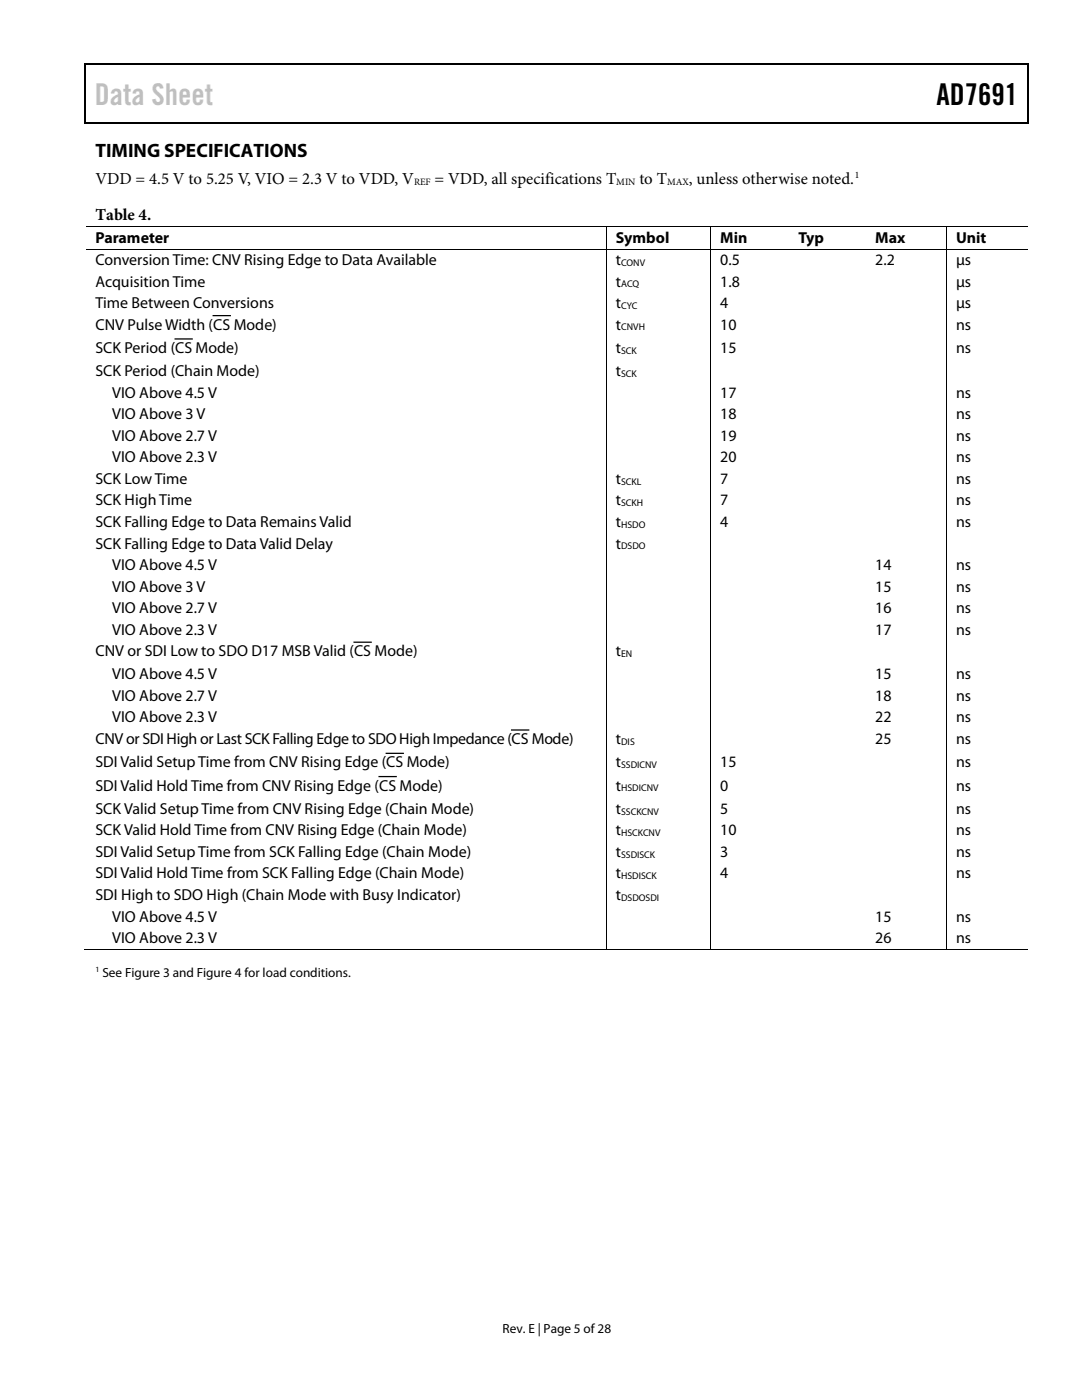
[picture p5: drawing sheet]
<svg xmlns="http://www.w3.org/2000/svg" width="216mm" height="279mm" viewBox="0 0 216 279" stroke-linecap="round" stroke-linejoin="round" font-family="sans-serif">
<defs><g id="words">
<text font-size="6" fill="#c1c1c1" x="18.9" y="21">Data Sheet</text>
<text font-size="6" x="186.9" y="21">AD7691</text>
<text font-size="3.9" x="19" y="31.3">TIMING SPECIFICATIONS</text>
<g font-size="3.3">
<text x="19" y="36.8">VDD = 4.5 V to 5.25 V, VIO = 2.3 V to VDD, V</text>
<text x="86.7" y="36.8">= VDD, all specifications T</text>
<text x="127.6" y="36.8">to T</text>
<text x="137.5" y="36.8">, unless otherwise noted.</text>
<text x="19.1" y="43.9">Table 4.</text>
</g>
<g font-size="3.2">
<text x="19" y="48.5">Parameter</text>
<text x="19" y="52.9">Conversion Time: CNV Rising Edge to Data Available</text>
<text x="122.9" y="48.5">Symbol</text>
<text x="122.9" y="52.9">t</text>
<text x="143.7" y="52.9">0.5</text>
<text x="143.7" y="48.5">Min</text>
<text x="159.3" y="48.5">Typ</text>
<text x="174.6" y="52.9">2.2</text>
<text x="174.6" y="48.5">Max</text>
<text x="190.8" y="52.9">µs</text>
<text x="190.8" y="48.5">Unit</text>
<text x="19" y="57.2">Acquisition Time</text>
<text x="122.9" y="57.2">t</text>
<text x="143.7" y="57.2">1.8</text>
<text x="190.8" y="57.2">µs</text>
<text x="19" y="61.5">Time Between Conversions</text>
<text x="19" y="65.8">CNV Pulse Width (CS Mode)</text>
<text x="122.9" y="61.5">t</text>
<text x="122.9" y="65.8">t</text>
<text x="143.7" y="65.8">10</text>
<text x="143.7" y="61.5">4</text>
<text x="190.8" y="61.5">µs</text>
<text x="190.8" y="65.8">ns</text>
<text x="19" y="70.5">SCK Period (CS Mode)</text>
<text x="122.9" y="70.4">t</text>
<text x="143.7" y="70.4">15</text>
<text x="190.8" y="70.4">ns</text>
<text x="19" y="75.1">SCK Period (Chain Mode)</text>
<text x="122.9" y="75.1">t</text>
<text x="22.4" y="79.4">VIO Above 4.5 V</text>
<text x="22.4" y="83.7">VIO Above 3 V</text>
<text x="143.7" y="79.4">17</text>
<text x="143.7" y="83.7">18</text>
<text x="190.8" y="79.4">ns</text>
<text x="190.8" y="83.7">ns</text>
<text x="22.4" y="88">VIO Above 2.7 V</text>
<text x="143.7" y="88">19</text>
<text x="190.8" y="88">ns</text>
<text x="22.4" y="92.3">VIO Above 2.3 V</text>
<text x="143.7" y="92.3">20</text>
<text x="190.8" y="92.3">ns</text>
<text x="19" y="96.6">SCK Low Time</text>
<text x="19" y="100.9">SCK High Time</text>
<text x="122.9" y="96.6">t</text>
<text x="122.9" y="100.9">t</text>
<text x="143.7" y="96.6">7</text>
<text x="143.7" y="100.9">7</text>
<text x="190.8" y="96.6">ns</text>
<text x="190.8" y="100.9">ns</text>
<text x="19" y="105.2">SCK Falling Edge to Data Remains Valid</text>
<text x="122.9" y="105.2">t</text>
<text x="143.7" y="105.2">4</text>
<text x="190.8" y="105.2">ns</text>
<text x="19" y="109.5">SCK Falling Edge to Data Valid Delay</text>
<text x="22.4" y="113.8">VIO Above 4.5 V</text>
<text x="122.9" y="109.5">t</text>
<text x="174.6" y="113.8">14</text>
<text x="190.8" y="113.8">ns</text>
<text x="22.4" y="118.1">VIO Above 3 V</text>
<text x="174.6" y="118.1">15</text>
<text x="190.8" y="118.1">ns</text>
<text x="22.4" y="122.4">VIO Above 2.7 V</text>
<text x="174.6" y="122.4">16</text>
<text x="190.8" y="122.4">ns</text>
<text x="19" y="131">CNV or SDI Low to SDO D17 MSB Valid (CS Mode)</text>
<text x="22.4" y="126.7">VIO Above 2.3 V</text>
<text x="122.9" y="131">t</text>
<text x="174.6" y="126.7">17</text>
<text x="190.8" y="126.7">ns</text>
<text x="22.4" y="135.6">VIO Above 4.5 V</text>
<text x="174.6" y="135.6">15</text>
<text x="190.8" y="135.6">ns</text>
<text x="22.4" y="139.9">VIO Above 2.7 V</text>
<text x="174.6" y="139.9">18</text>
<text x="190.8" y="139.9">ns</text>
<text x="19" y="148.5">CNV or SDI High or Last SCK Falling Edge to SDO High Impedance (CS Mode)</text>
<text x="22.4" y="144.2">VIO Above 2.3 V</text>
<text x="122.9" y="148.5">t</text>
<text x="174.6" y="144.2">22</text>
<text x="174.6" y="148.5">25</text>
<text x="190.8" y="144.2">ns</text>
<text x="190.8" y="148.5">ns</text>
<text x="19" y="153.2">SDI Valid Setup Time from CNV Rising Edge (CS Mode)</text>
<text x="122.9" y="153.1">t</text>
<text x="143.7" y="153.1">15</text>
<text x="190.8" y="153.1">ns</text>
<text x="19" y="157.8">SDI Valid Hold Time from CNV Rising Edge (CS Mode)</text>
<text x="122.9" y="157.8">t</text>
<text x="143.7" y="157.8">0</text>
<text x="190.8" y="157.8">ns</text>
<text x="19" y="162.4">SCK Valid Setup Time from CNV Rising Edge (Chain Mode)</text>
<text x="19" y="166.7">SCK Valid Hold Time from CNV Rising Edge (Chain Mode)</text>
<text x="122.9" y="162.4">t</text>
<text x="122.9" y="166.7">t</text>
<text x="143.7" y="162.4">5</text>
<text x="143.7" y="166.7">10</text>
<text x="190.8" y="162.4">ns</text>
<text x="190.8" y="166.7">ns</text>
<text x="19" y="171">SDI Valid Setup Time from SCK Falling Edge (Chain Mode)</text>
<text x="122.9" y="171">t</text>
<text x="143.7" y="171">3</text>
<text x="190.8" y="171">ns</text>
<text x="19" y="175.3">SDI Valid Hold Time from SCK Falling Edge (Chain Mode)</text>
<text x="19" y="179.6">SDI High to SDO High (Chain Mode with Busy Indicator)</text>
<text x="122.9" y="179.6">t</text>
<text x="122.9" y="175.3">t</text>
<text x="143.7" y="175.3">4</text>
<text x="190.8" y="175.3">ns</text>
<text x="22.4" y="183.9">VIO Above 4.5 V</text>
<text x="174.6" y="183.9">15</text>
<text x="190.8" y="183.9">ns</text>
<text x="22.4" y="188.2">VIO Above 2.3 V</text>
<text x="174.6" y="188.2">26</text>
<text x="190.8" y="188.2">ns</text>
</g>
<g font-size="2.6">
<text x="20.4" y="194.9">See Figure 3 and Figure 4 for load conditions.</text>
<text x="100.3" y="266">Rev. E | Page 5 of 28</text>
</g>
<g font-size="1.9">
<text x="170.6" y="35.5">1</text>
<text x="82.6" y="36.9">REF</text>
<text x="123" y="36.9">MIN</text>
<text x="133.1" y="36.9">MAX</text>
<text x="124" y="53.1">CONV</text>
<text x="124" y="57.4">ACQ</text>
<text x="124" y="61.7">CYC</text>
<text x="124" y="66">CNVH</text>
<text x="124" y="70.6">SCK</text>
<text x="124" y="75.3">SCK</text>
<text x="124" y="96.8">SCKL</text>
<text x="124" y="101">SCKH</text>
<text x="124" y="105.3">HSDO</text>
<text x="124" y="109.6">DSDO</text>
<text x="124" y="131.1">EN</text>
<text x="124" y="148.7">DIS</text>
<text x="124" y="153.3">SSDICNV</text>
<text x="124" y="157.9">HSDICNV</text>
<text x="124" y="162.6">SSCKCNV</text>
<text x="124" y="166.9">HSCKCNV</text>
<text x="124" y="171.2">SSDISCK</text>
<text x="124" y="175.5">HSDISCK</text>
<text x="124" y="179.8">DSDOSDI</text>
</g>
<text font-size="1.6" x="19" y="194">1</text>
</g></defs>
<g fill="#000">
<path d="M16.9 12.7h.2v1h-.2zM16.9 12.7h.2v.3h-.2zM82.5 12.7h.3v.3h-.3zM205.1 12.7h.2v1h-.2zM205.1 12.7h.2v.3h-.2zM16.9 24.4h.2v.3h-.2zM82.3 24.4h.2v.3h-.2zM205.1 24.4h.2v.3h-.2zM120.9 45.1h.2v.2h-.2zM120.9 49.6h.2v.2h-.2zM141.7 45.1h.2v.2h-.2zM141.7 49.6h.2v.2h-.2z"/>
<path d="M157.4 45.1h.2v.2h-.2zM157.4 49.6h.2v.2h-.2zM172.7 45.1h.2v.2h-.2zM172.7 49.6h.2v.2h-.2zM188.8 45.1h.2v.2h-.2zM188.8 49.6h.2v.2h-.2zM120.9 189.4h.2v.2h-.2zM141.7 189.4h.2v.2h-.2zM157.2 189.4h.2v.2h-.2zM172.5 189.4h.2v.2h-.2zM188.8 189.4h.2v.2h-.2z"/>
</g>
<path d="M17 13.7v10.7M17.1 12.8h65.4M82.8 12.8h122.3M205.2 13.7v10.7M17.1 24.5h188M34.9 67.6h3.5M42.5 63h3.5M70.7 128.2h3.4M75.6 155h3.5M77.1 150.3h3.4M102.1 145.7h3.4" fill="none" stroke="#000" stroke-width=".25"/>
<g fill="none" stroke="#000" stroke-width=".2">
<path d="M17.1 45.2h103.8M17.1 49.7h103.8M121 45.3v4.3M121 49.8v139.6M121.1 45.2h20.6M121.1 49.7h20.6M141.8 45.3v4.3M141.8 49.8v139.6M141.9 45.2h15.5M141.9 49.7h15.5M157.6 45.2h15.1M157.6 49.7h15.1"/>
<path d="M172.9 45.2h15.9M172.9 49.7h15.9M188.9 45.3v4.3M188.9 49.8v139.6M189 45.2h16.1M189 49.7h16.1M16.9 189.5h104M121.1 189.5h20.6M141.9 189.5h46.9M189 189.5h16.1"/>
</g>
<use href="#words"/>
</svg>
